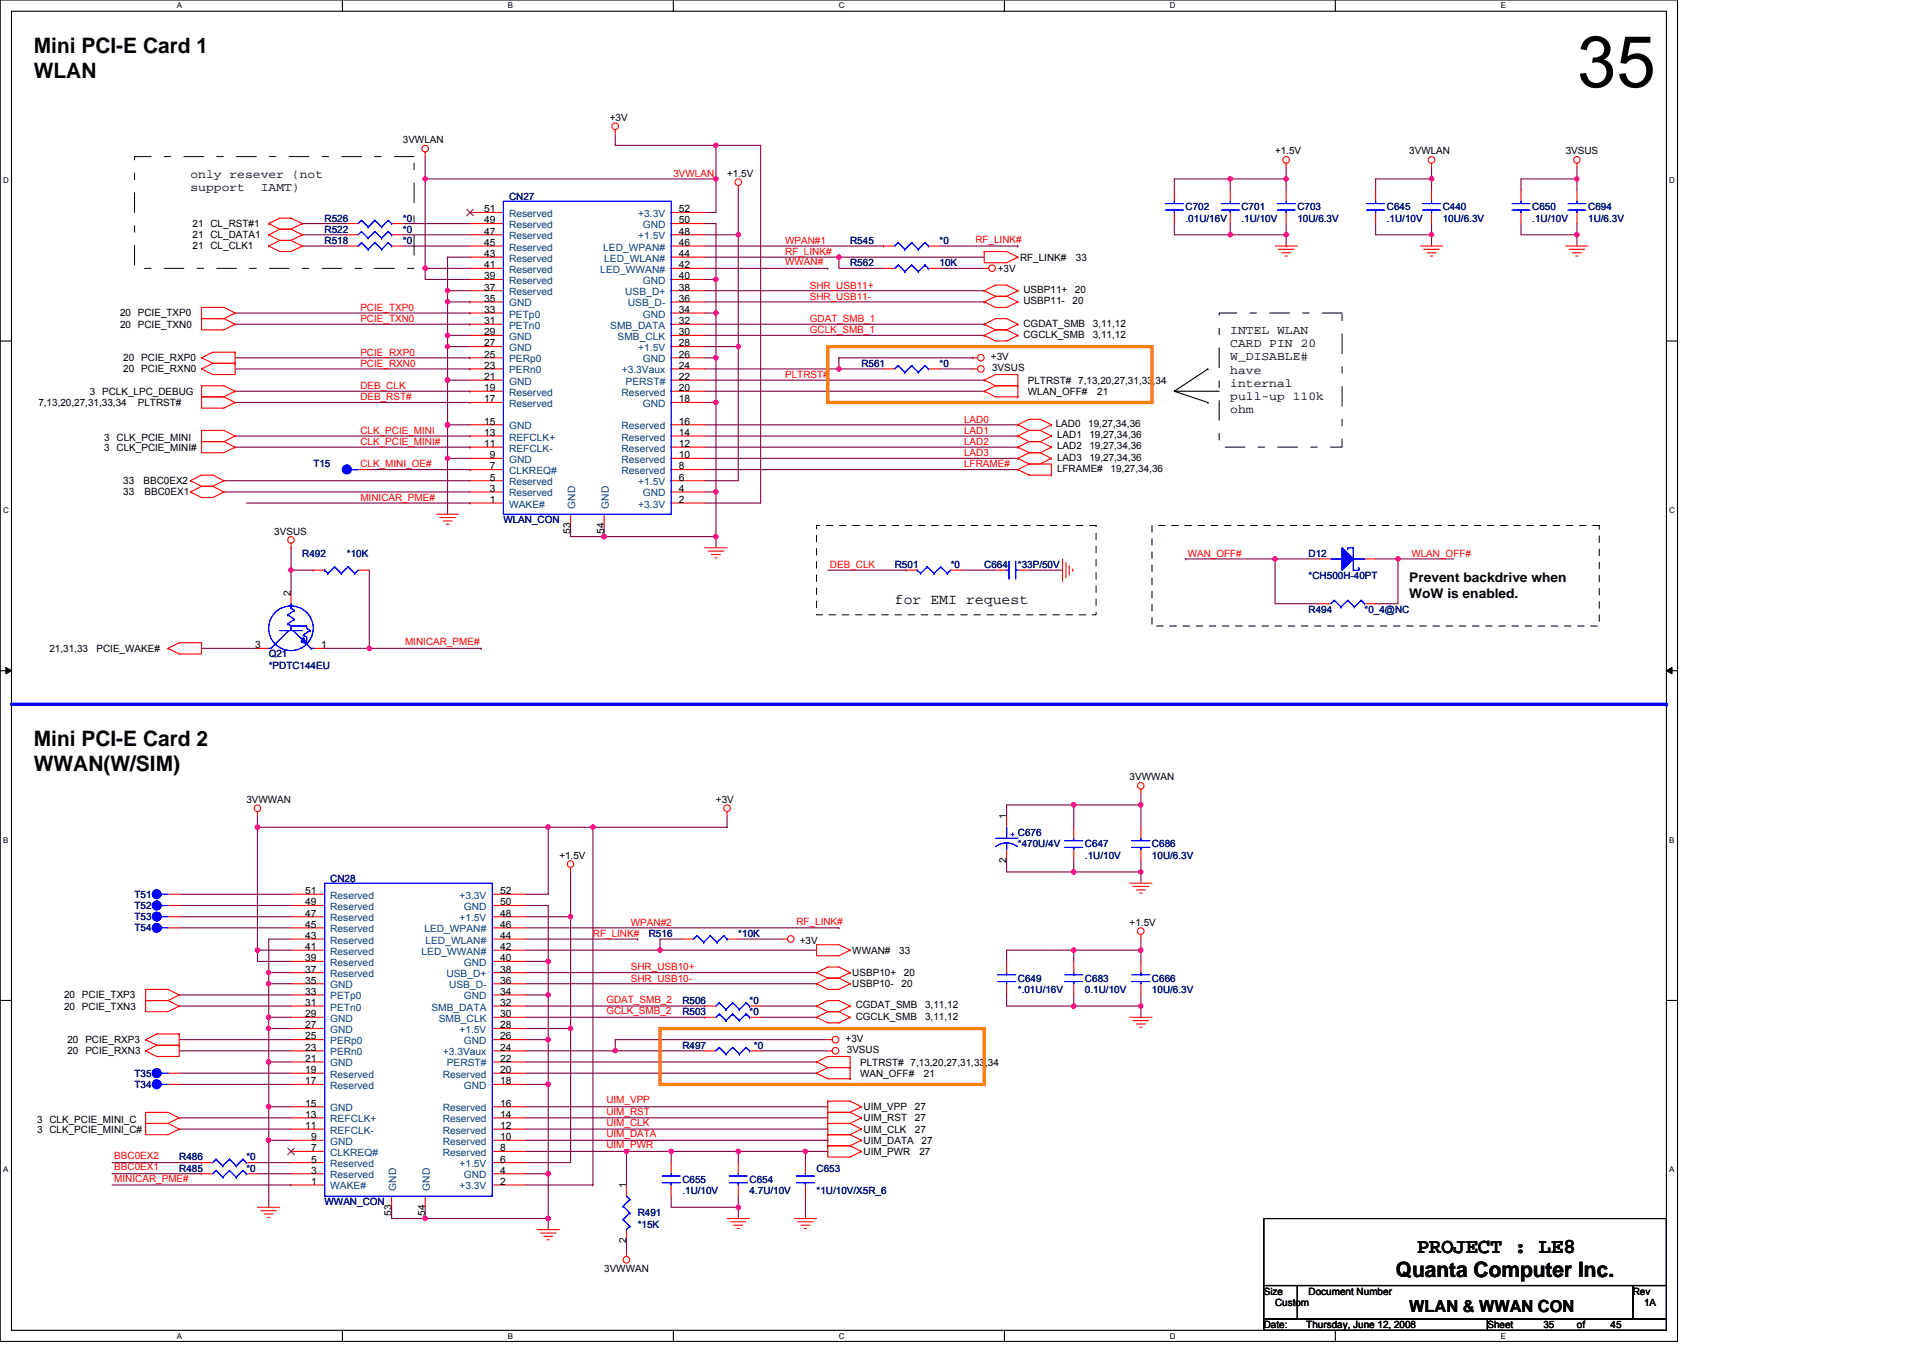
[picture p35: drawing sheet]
<svg xmlns="http://www.w3.org/2000/svg" width="297mm" height="210mm" viewBox="0 0 297 210" stroke-linecap="round" stroke-linejoin="round" font-family="sans-serif">
<defs><g id="words">
<text font-size="11" x="243.6" y="13.5">35</text>
<g font-size="3.3">
<text x="5.2" y="8.2">Mini PCI-E Card 1</text>
<text x="5.2" y="12.1">WLAN</text>
<text x="5.2" y="115.3">Mini PCI-E Card 2</text>
<text x="5.2" y="119.2">WWAN(W/SIM)</text>
<text x="215.6" y="197.4">Quanta Computer Inc.</text>
<text x="218.9" y="193.6">PROJECT : LE8</text>
</g>
<text font-size="2.6" x="217.7" y="202.8">WLAN &amp; WWAN CON</text>
<text font-size="2.2" x="138.2" y="93.3">for EMI request</text>
<g font-size="2.1">
<text x="217.7" y="90">Prevent backdrive when</text>
<text x="217.7" y="92.4">WoW is enabled.</text>
</g>
<g font-size="1.9">
<text x="29.4" y="27.4">only resever (not</text>
<text x="29.4" y="29.5">support</text>
<text x="40.3" y="29.5">IAMT)</text>
<text x="190" y="51.6">INTEL WLAN</text>
<text x="190" y="53.7">CARD PIN 20</text>
<text x="190" y="55.7">W_DISABLE#</text>
<text x="190" y="57.7">have</text>
<text x="190" y="59.8">internal</text>
<text x="190" y="61.8">pull-up 110k</text>
<text x="190" y="63.8">ohm</text>
</g>
<g font-size="1.5">
<text x="62.2" y="22.1">3VWLAN</text>
<text x="94.2" y="18.7">+3V</text>
<text x="197" y="23.9">+1.5V</text>
<text x="217.7" y="23.9">3VWLAN</text>
<text x="241.8" y="23.9">3VSUS</text>
<text x="112.3" y="27.3">+1.5V</text>
<text x="29.8" y="35.1">21 CL_RST#1</text>
<text x="74.8" y="32.8">51</text>
<text x="74.8" y="34.5">49</text>
<text x="104.9" y="32.8">52</text>
<text x="104.9" y="34.5">50</text>
<text x="29.8" y="38.5">21 CL_CLK1</text>
<text x="29.8" y="36.8">21 CL_DATA1</text>
<text x="74.8" y="36.3">47</text>
<text x="74.8" y="38">45</text>
<text x="74.8" y="39.7">43</text>
<text x="74.8" y="41.4">41</text>
<text x="104.9" y="36.3">48</text>
<text x="104.9" y="41.4">42</text>
<text x="104.9" y="38">46</text>
<text x="104.9" y="39.7">44</text>
<text x="154.1" y="42">+3V</text>
<text x="157.6" y="40.3">RF_LINK#</text>
<text x="166.2" y="40.3">33</text>
<text x="74.8" y="43.2">39</text>
<text x="74.8" y="44.9">37</text>
<text x="74.8" y="46.6">35</text>
<text x="104.9" y="46.6">36</text>
<text x="104.9" y="43.2">40</text>
<text x="104.9" y="44.9">38</text>
<text x="158.1" y="45.3">USBP11+</text>
<text x="158.1" y="47">USBP11-</text>
<text x="165.7" y="47">20</text>
<text x="166" y="45.3">20</text>
<text x="18.5" y="50.6">20 PCIE_TXN0</text>
<text x="18.5" y="48.9">20 PCIE_TXP0</text>
<text x="74.8" y="48.3">33</text>
<text x="74.8" y="50.1">31</text>
<text x="74.8" y="51.8">29</text>
<text x="74.8" y="53.5">27</text>
<text x="104.9" y="53.5">28</text>
<text x="104.9" y="48.3">34</text>
<text x="104.9" y="50.1">32</text>
<text x="104.9" y="51.8">30</text>
<text x="158.1" y="50.5">CGDAT_SMB</text>
<text x="158.1" y="52.2">CGCLK_SMB</text>
<text x="168.8" y="52.2">3,11,12</text>
<text x="168.8" y="50.5">3,11,12</text>
<text x="19" y="55.8">20 PCIE_RXP0</text>
<text x="19" y="57.5">20 PCIE_RXN0</text>
<text x="74.8" y="55.3">25</text>
<text x="74.8" y="57">23</text>
<text x="74.8" y="58.7">21</text>
<text x="104.9" y="58.7">22</text>
<text x="104.9" y="55.3">26</text>
<text x="104.9" y="57">24</text>
<text x="153.1" y="55.6">+3V</text>
<text x="153.2" y="57.4">3VSUS</text>
<text x="158.8" y="59.3">PLTRST# 7,13,20,27,31,33,34</text>
<text x="5.9" y="62.7">7,13,20,27,31,33,34</text>
<text x="13.9" y="61">3 PCLK_LPC_DEBUG</text>
<text x="21.3" y="62.7">PLTRST#</text>
<text x="74.8" y="60.4">19</text>
<text x="74.8" y="62.2">17</text>
<text x="74.8" y="65.6">15</text>
<text x="104.9" y="62.2">18</text>
<text x="104.9" y="60.4">20</text>
<text x="104.9" y="65.6">16</text>
<text x="158.8" y="61">WLAN_OFF#</text>
<text x="163.1" y="66">LAD0</text>
<text x="168.1" y="66">19,27,34,36</text>
<text x="169.5" y="61">21</text>
<text x="16.1" y="69.6">3 CLK_PCIE_MINI#</text>
<text x="16.1" y="68.1">3 CLK_PCIE_MINI</text>
<text x="74.8" y="67.4">13</text>
<text x="74.8" y="69.1">11</text>
<text x="75.7" y="70.8">9</text>
<text x="104.9" y="67.4">14</text>
<text x="104.9" y="69.1">12</text>
<text x="104.9" y="70.8">10</text>
<text x="163.3" y="67.7">LAD1</text>
<text x="163.3" y="69.4">LAD2</text>
<text x="163.3" y="71.2">LAD3</text>
<text x="168.3" y="67.7">19,27,34,36</text>
<text x="168.3" y="69.4">19,27,34,36</text>
<text x="168.3" y="71.2">19,27,34,36</text>
<text x="19" y="76.5">33</text>
<text x="19" y="74.8">33</text>
<text x="22.2" y="74.8">BBC0EX2</text>
<text x="22.3" y="76.5">BBC0EX1</text>
<text x="75.7" y="72.5">7</text>
<text x="75.7" y="74.3">5</text>
<text x="75.7" y="76">3</text>
<text x="75.7" y="77.7">1</text>
<text x="104.9" y="74.3">6</text>
<text x="104.9" y="77.7">2</text>
<text x="104.9" y="76">4</text>
<text x="104.9" y="72.5">8</text>
<text x="163.3" y="72.9">LFRAME#</text>
<text x="171.6" y="72.9">19,27,34,36</text>
<text x="42.4" y="82.6">3VSUS</text>
<text x="88.1" y="82.4" transform="rotate(-90 88.1 82.4)">53</text>
<text x="93.3" y="82.4" transform="rotate(-90 93.3 82.4)">54</text>
<text x="44.9" y="92.1" transform="rotate(-90 44.9 92.1)">2</text>
<text x="7.6" y="100.7">21,31,33</text>
<text x="14.9" y="100.7">PCIE_WAKE#</text>
<text x="39.4" y="100.2">3</text>
<text x="49.6" y="100.2">1</text>
<text x="38.1" y="124">3VWWAN</text>
<text x="110.6" y="124">+3V</text>
<text x="174.5" y="120.6">3VWWAN</text>
<text x="155.5" y="126.6" transform="rotate(-90 155.5 126.6)">1</text>
<text x="86.4" y="132.7">+1.5V</text>
<text x="155.5" y="133.4" transform="rotate(-90 155.5 133.4)">2</text>
<text x="47.2" y="138.2">51</text>
<text x="47.2" y="139.9">49</text>
<text x="47.2" y="141.6">47</text>
<text x="47.2" y="143.3">45</text>
<text x="77.3" y="138.2">52</text>
<text x="77.3" y="141.6">48</text>
<text x="77.3" y="139.9">50</text>
<text x="77.3" y="143.3">46</text>
<text x="174.5" y="143">+1.5V</text>
<text x="47.2" y="145.1">43</text>
<text x="47.2" y="146.8">41</text>
<text x="47.2" y="148.5">39</text>
<text x="77.3" y="148.5">40</text>
<text x="77.3" y="146.8">42</text>
<text x="77.3" y="145.1">44</text>
<text x="123.5" y="145.8">+3V</text>
<text x="131.7" y="147.4">WWAN#</text>
<text x="138.9" y="147.4">33</text>
<text x="9.9" y="154.3">20 PCIE_TXP3</text>
<text x="9.9" y="156">20 PCIE_TXN3</text>
<text x="47.2" y="150.3">37</text>
<text x="47.2" y="152">35</text>
<text x="47.2" y="153.7">33</text>
<text x="47.2" y="155.4">31</text>
<text x="77.3" y="152">36</text>
<text x="77.3" y="153.7">34</text>
<text x="77.3" y="155.4">32</text>
<text x="77.3" y="150.3">38</text>
<text x="131.7" y="150.8">USBP10+</text>
<text x="131.7" y="152.5">USBP10-</text>
<text x="132.2" y="155.8">CGDAT_SMB</text>
<text x="139.3" y="152.5">20</text>
<text x="139.6" y="150.8">20</text>
<text x="142.9" y="155.8">3,11,12</text>
<text x="10.4" y="161.2">20 PCIE_RXP3</text>
<text x="47.2" y="157.2">29</text>
<text x="47.2" y="158.9">27</text>
<text x="47.2" y="160.6">25</text>
<text x="77.3" y="158.9">28</text>
<text x="77.3" y="160.6">26</text>
<text x="77.3" y="157.2">30</text>
<text x="130.6" y="161">+3V</text>
<text x="132.2" y="157.5">CGCLK_SMB</text>
<text x="142.9" y="157.5">3,11,12</text>
<text x="10.4" y="162.9">20 PCIE_RXN3</text>
<text x="47.2" y="162.3">23</text>
<text x="47.2" y="164.1">21</text>
<text x="47.2" y="165.8">19</text>
<text x="47.2" y="167.5">17</text>
<text x="77.3" y="164.1">22</text>
<text x="77.3" y="167.5">18</text>
<text x="77.3" y="162.3">24</text>
<text x="77.3" y="165.8">20</text>
<text x="130.8" y="162.7">3VSUS</text>
<text x="132.9" y="166.3">WAN_OFF#</text>
<text x="132.9" y="164.6">PLTRST# 7,13,20,27,31,33,34</text>
<text x="142.7" y="166.3">21</text>
<text x="5.8" y="173.4">3 CLK_PCIE_MINI_C</text>
<text x="47.2" y="171">15</text>
<text x="47.2" y="172.7">13</text>
<text x="77.3" y="171">16</text>
<text x="77.3" y="172.7">14</text>
<text x="133.4" y="171.5">UIM_VPP</text>
<text x="133.4" y="173.3">UIM_RST</text>
<text x="141.3" y="171.5">27</text>
<text x="141.3" y="173.3">27</text>
<text x="5.8" y="175">3 CLK_PCIE_MINI_C#</text>
<text x="47.2" y="174.4">11</text>
<text x="48" y="176.2">9</text>
<text x="48" y="177.9">7</text>
<text x="48" y="179.6">5</text>
<text x="77.3" y="179.6">6</text>
<text x="77.3" y="174.4">12</text>
<text x="77.3" y="176.2">10</text>
<text x="77.3" y="177.9">8</text>
<text x="133.4" y="175">UIM_CLK</text>
<text x="133.4" y="176.7">UIM_DATA</text>
<text x="133.4" y="178.4">UIM_PWR</text>
<text x="141.3" y="175">27</text>
<text x="142" y="178.4">27</text>
<text x="142.4" y="176.7">27</text>
<text x="48" y="181.3">3</text>
<text x="48" y="183.1">1</text>
<text x="77.3" y="183.1">2</text>
<text x="77.3" y="181.3">4</text>
<text x="96.7" y="183.6" transform="rotate(-90 96.7 183.6)">1</text>
<text x="60.5" y="187.8" transform="rotate(-90 60.5 187.8)">53</text>
<text x="65.7" y="187.8" transform="rotate(-90 65.7 187.8)">54</text>
<text x="93.3" y="196.6">3VWWAN</text>
<text x="96.7" y="192.1" transform="rotate(-90 96.7 192.1)">2</text>
<text x="195.2" y="200">Size</text>
<text x="197" y="201.8">Custom</text>
<text x="202.1" y="200">Document Number</text>
<text x="252.2" y="200">Rev</text>
<text x="254" y="201.8">1A</text>
<text x="195.2" y="205.2">Date:</text>
<text x="201.8" y="205.2">Thursday, June 12, 2008</text>
<text x="229.8" y="205.2">Sheet</text>
<text x="238.4" y="205.2">35</text>
<text x="243.6" y="205.2">of</text>
<text x="248.8" y="205.2">45</text>
</g>
<g font-size="1.5" fill="#f00">
<text x="104" y="27.3">3VWLAN</text>
<text x="121.3" y="39.4">RF_LINK#</text>
<text x="121.3" y="37.7">WPAN#1</text>
<text x="121.3" y="41">WWAN#</text>
<text x="150.7" y="37.5">RF_LINK#</text>
<text x="125.1" y="44.6">SHR_USB11+</text>
<text x="125.1" y="46.3">SHR_USB11-</text>
<text x="55.7" y="48">PCIE_TXP0</text>
<text x="55.7" y="49.8">PCIE_TXN0</text>
<text x="125.1" y="51.5">GCLK_SMB_1</text>
<text x="125.1" y="49.8">GDAT_SMB_1</text>
<text x="55.7" y="54.9">PCIE_RXP0</text>
<text x="55.7" y="56.7">PCIE_RXN0</text>
<text x="121.3" y="58.4">PLTRST#</text>
<text x="55.7" y="61.8">DEB_RST#</text>
<text x="55.7" y="60.1">DEB_CLK</text>
<text x="148.9" y="65.3">LAD0</text>
<text x="55.7" y="67">CLK_PCIE_MINI</text>
<text x="55.7" y="68.7">CLK_PCIE_MINI#</text>
<text x="148.9" y="68.7">LAD2</text>
<text x="148.9" y="67">LAD1</text>
<text x="148.9" y="70.5">LAD3</text>
<text x="55.7" y="77.4">MINICAR_PME#</text>
<text x="55.7" y="72.2">CLK_MINI_OE#</text>
<text x="148.9" y="72.2">LFRAME#</text>
<text x="128.2" y="87.8">DEB_CLK</text>
<text x="183.5" y="86">WAN_OFF#</text>
<text x="218" y="86">WLAN_OFF#</text>
<text x="62.6" y="99.7">MINICAR_PME#</text>
<text x="97.4" y="143">WPAN#2</text>
<text x="123" y="142.9">RF_LINK#</text>
<text x="91.6" y="144.8">RF_LINK#</text>
<text x="97.4" y="149.9">SHR_USB10+</text>
<text x="93.7" y="154.9">GDAT_SMB_2</text>
<text x="97.4" y="151.7">SHR_USB10-</text>
<text x="93.7" y="156.7">GCLK_SMB_2</text>
<text x="93.7" y="173.9">UIM_CLK</text>
<text x="93.7" y="172.2">UIM_RST</text>
<text x="93.7" y="170.5">UIM_VPP</text>
<text x="17.6" y="179.1">BBC0EX2</text>
<text x="93.7" y="175.7">UIM_DATA</text>
<text x="93.7" y="177.4">UIM_PWR</text>
<text x="17.6" y="180.8">BBC0EX1</text>
<text x="17.6" y="182.6">MINICAR_PME#</text>
</g>
<g font-size="1.5" fill="#000080">
<text x="50.1" y="34.2">R526</text>
<text x="50.1" y="35.9">R522</text>
<text x="62.2" y="34.2">*0</text>
<text x="62.2" y="35.9">*0</text>
<text x="78.6" y="30.9">CN27</text>
<text x="183.1" y="32.5">C702</text>
<text x="183.1" y="34.2">.01U/16V</text>
<text x="191.8" y="32.5">C701</text>
<text x="191.8" y="34.2">.1U/10V</text>
<text x="200.4" y="32.5">C703</text>
<text x="200.4" y="34.2">10U/6.3V</text>
<text x="214.2" y="32.5">C645</text>
<text x="214.2" y="34.2">.1U/10V</text>
<text x="222.9" y="32.5">C440</text>
<text x="222.9" y="34.2">10U/6.3V</text>
<text x="236.7" y="32.5">C650</text>
<text x="236.7" y="34.2">.1U/10V</text>
<text x="245.3" y="32.5">C694</text>
<text x="245.3" y="34.2">1U/6.3V</text>
<text x="50.1" y="37.7">R518</text>
<text x="62.2" y="37.7">*0</text>
<text x="131.3" y="41.1">R562</text>
<text x="131.3" y="37.7">R545</text>
<text x="145.1" y="41.1">10K</text>
<text x="145.1" y="37.7">*0</text>
<text x="133.1" y="56.7">R561</text>
<text x="145.1" y="56.7">*0</text>
<text x="48.4" y="72.2">T15</text>
<text x="77.8" y="80.9">WLAN_CON</text>
<text x="46.7" y="86">R492</text>
<text x="53.6" y="86">*10K</text>
<text x="138.2" y="87.8">R501</text>
<text x="146.9" y="87.8">*0</text>
<text x="152" y="87.8">C664</text>
<text x="157.2" y="87.8">*33P/50V</text>
<text x="202.1" y="86">D12</text>
<text x="202.1" y="89.5">*CH500H-40PT</text>
<text x="202.1" y="94.7">R494</text>
<text x="210.8" y="94.7">*0_4@NC</text>
<text x="41.5" y="101.6">Q21</text>
<text x="41.5" y="103.3">*PDTC144EU</text>
<text x="157.2" y="130.9">*470U/4V</text>
<text x="167.6" y="130.9">C647</text>
<text x="177.9" y="130.9">C686</text>
<text x="51" y="136.3">CN28</text>
<text x="167.6" y="132.7">.1U/10V</text>
<text x="177.9" y="132.7">10U/6.3V</text>
<text x="20.8" y="142.2">T53</text>
<text x="20.8" y="138.7">T51</text>
<text x="20.8" y="140.4">T52</text>
<text x="20.8" y="143.9">T54</text>
<text x="100.2" y="144.8">R516</text>
<text x="114" y="144.8">*10K</text>
<text x="105.4" y="155.1">R506</text>
<text x="115.8" y="155.1">*0</text>
<text x="157.2" y="151.7">C649</text>
<text x="157.2" y="153.4">*.01U/16V</text>
<text x="167.6" y="151.7">C683</text>
<text x="167.6" y="153.4">0.1U/10V</text>
<text x="177.9" y="151.7">C666</text>
<text x="177.9" y="153.4">10U/6.3V</text>
<text x="105.4" y="156.8">R503</text>
<text x="115.8" y="156.8">*0</text>
<text x="20.8" y="166.3">T35</text>
<text x="105.4" y="162">R497</text>
<text x="116.5" y="162">*0</text>
<text x="20.8" y="168.1">T34</text>
<text x="27.7" y="179.3">R486</text>
<text x="38.1" y="179.3">*0</text>
<text x="27.7" y="181">R485</text>
<text x="38.1" y="181">*0</text>
<text x="105.4" y="182.8">C655</text>
<text x="105.4" y="184.5">.1U/10V</text>
<text x="115.8" y="182.8">C654</text>
<text x="115.8" y="184.5">4.7U/10V</text>
<text x="126.1" y="181">C653</text>
<text x="126.1" y="184.5">*1U/10V/X5R_6</text>
<text x="50.1" y="186.2">WWAN_CON</text>
<text x="98.5" y="187.9">R491</text>
<text x="98.5" y="189.7">*15K</text>
</g>
<g font-size="1.5" fill="#004080">
<text x="78.6" y="33.5">Reserved</text>
<text x="78.6" y="35.2">Reserved</text>
<text x="98.6" y="33.5">+3.3V</text>
<text x="99.3" y="35.2">GND</text>
<text x="78.6" y="37">Reserved</text>
<text x="78.6" y="38.7">Reserved</text>
<text x="78.6" y="40.4">Reserved</text>
<text x="93.2" y="38.7">LED_WPAN#</text>
<text x="93.3" y="40.4">LED_WLAN#</text>
<text x="98.6" y="37">+1.5V</text>
<text x="78.6" y="42.2">Reserved</text>
<text x="78.6" y="43.9">Reserved</text>
<text x="78.6" y="45.6">Reserved</text>
<text x="78.6" y="47.3">GND</text>
<text x="92.7" y="42.2">LED_WWAN#</text>
<text x="96.6" y="45.6">USB_D+</text>
<text x="97" y="47.3">USB_D-</text>
<text x="99.3" y="43.9">GND</text>
<text x="78.6" y="49.1">PETp0</text>
<text x="78.6" y="50.8">PETn0</text>
<text x="78.6" y="52.5">GND</text>
<text x="94.3" y="50.8">SMB_DATA</text>
<text x="95.4" y="52.5">SMB_CLK</text>
<text x="99.3" y="49.1">GND</text>
<text x="78.6" y="54.3">GND</text>
<text x="78.6" y="56">PERp0</text>
<text x="78.6" y="57.7">PERn0</text>
<text x="78.6" y="59.4">GND</text>
<text x="96" y="57.7">+3.3Vaux</text>
<text x="96.6" y="59.4">PERST#</text>
<text x="98.6" y="54.3">+1.5V</text>
<text x="99.3" y="56">GND</text>
<text x="78.6" y="61.2">Reserved</text>
<text x="78.6" y="62.9">Reserved</text>
<text x="96" y="61.2">Reserved</text>
<text x="99.3" y="62.9">GND</text>
<text x="78.6" y="66.3">GND</text>
<text x="78.6" y="68.1">REFCLK+</text>
<text x="78.6" y="69.8">REFCLK-</text>
<text x="78.6" y="71.5">GND</text>
<text x="96" y="66.3">Reserved</text>
<text x="96" y="68.1">Reserved</text>
<text x="96" y="69.8">Reserved</text>
<text x="96" y="71.5">Reserved</text>
<text x="78.6" y="73.3">CLKREQ#</text>
<text x="78.6" y="75">Reserved</text>
<text x="78.6" y="76.7">Reserved</text>
<text x="96" y="73.3">Reserved</text>
<text x="98.6" y="75">+1.5V</text>
<text x="99.3" y="76.7">GND</text>
<text x="78.6" y="78.4">WAKE#</text>
<text x="88.9" y="78.6" transform="rotate(-90 88.9 78.6)">GND</text>
<text x="94" y="78.6" transform="rotate(-90 94 78.6)">GND</text>
<text x="98.6" y="78.4">+3.3V</text>
<text x="51" y="138.9">Reserved</text>
<text x="51" y="140.6">Reserved</text>
<text x="51" y="142.3">Reserved</text>
<text x="71" y="138.9">+3.3V</text>
<text x="71" y="142.3">+1.5V</text>
<text x="71.7" y="140.6">GND</text>
<text x="51" y="144.1">Reserved</text>
<text x="51" y="145.8">Reserved</text>
<text x="51" y="147.5">Reserved</text>
<text x="51" y="149.2">Reserved</text>
<text x="65.1" y="147.5">LED_WWAN#</text>
<text x="65.5" y="144.1">LED_WPAN#</text>
<text x="65.7" y="145.8">LED_WLAN#</text>
<text x="71.7" y="149.2">GND</text>
<text x="51" y="151">Reserved</text>
<text x="51" y="152.7">GND</text>
<text x="51" y="154.4">PETp0</text>
<text x="69" y="151">USB_D+</text>
<text x="69.4" y="152.7">USB_D-</text>
<text x="71.7" y="154.4">GND</text>
<text x="51" y="156.1">PETn0</text>
<text x="51" y="157.9">GND</text>
<text x="51" y="159.6">GND</text>
<text x="51" y="161.3">PERp0</text>
<text x="66.6" y="156.1">SMB_DATA</text>
<text x="67.8" y="157.9">SMB_CLK</text>
<text x="71" y="159.6">+1.5V</text>
<text x="71.7" y="161.3">GND</text>
<text x="51" y="163.1">PERn0</text>
<text x="51" y="164.8">GND</text>
<text x="51" y="166.5">Reserved</text>
<text x="68.4" y="166.5">Reserved</text>
<text x="68.4" y="163.1">+3.3Vaux</text>
<text x="69" y="164.8">PERST#</text>
<text x="51" y="168.3">Reserved</text>
<text x="51" y="171.7">GND</text>
<text x="51" y="173.4">REFCLK+</text>
<text x="68.4" y="171.7">Reserved</text>
<text x="68.4" y="173.4">Reserved</text>
<text x="71.7" y="168.3">GND</text>
<text x="51" y="175.2">REFCLK-</text>
<text x="51" y="176.9">GND</text>
<text x="51" y="178.6">CLKREQ#</text>
<text x="68.4" y="175.2">Reserved</text>
<text x="68.4" y="176.9">Reserved</text>
<text x="68.4" y="178.6">Reserved</text>
<text x="51" y="180.3">Reserved</text>
<text x="51" y="182.1">Reserved</text>
<text x="51" y="183.8">WAKE#</text>
<text x="61.2" y="184" transform="rotate(-90 61.2 184)">GND</text>
<text x="66.4" y="184" transform="rotate(-90 66.4 184)">GND</text>
<text x="71" y="180.3">+1.5V</text>
<text x="71" y="183.8">+3.3V</text>
<text x="71.7" y="182.1">GND</text>
</g>
<text font-size="1.5" fill="#00f" x="156" y="129.4">+ C676</text>
<g font-size="1.2">
<text x="27.3" y="1.3">A</text>
<text x="78.4" y="1.3">B</text>
<text x="129.6" y="1.3">C</text>
<text x="180.7" y="1.3">D</text>
<text x="231.8" y="1.3">E</text>
<text x=".5" y="28.3">D</text>
<text x="257.8" y="28.3">D</text>
<text x=".5" y="79.2">C</text>
<text x="257.8" y="79.2">C</text>
<text x=".5" y="130.2">B</text>
<text x="257.8" y="130.2">B</text>
<text x=".5" y="181.1">A</text>
<text x="257.8" y="181.1">A</text>
<text x="27.3" y="206.8">A</text>
<text x="78.4" y="206.8">B</text>
<text x="129.6" y="206.8">C</text>
<text x="180.7" y="206.8">D</text>
<text x="231.8" y="206.8">E</text>
</g>
</g></defs>
<path d="M0 0h259.1v207.3h-259.1zM1.8 1.7h255.6v203.8h-255.6z" fill="none" stroke="#000" stroke-width=".17"/>
<g fill="#fff">
<path d="M27.3 .2h.8v1.4h-.8z"/>
<path d="M27.3 205.7h.8v1.4h-.8z"/>
</g>
<path d="M52.9 0v1.7M52.9 205.5v1.8" fill="none" stroke="#000" stroke-width=".17"/>
<g fill="#fff">
<path d="M78.4 .2h.8v1.4h-.8z"/>
<path d="M78.4 205.7h.8v1.4h-.8z"/>
</g>
<path d="M104 0v1.7M104 205.5v1.8" fill="none" stroke="#000" stroke-width=".17"/>
<g fill="#fff">
<path d="M129.6 .2h.8v1.4h-.8z"/>
<path d="M129.6 205.7h.8v1.4h-.8z"/>
</g>
<path d="M155.1 0v1.7M155.1 205.5v1.8" fill="none" stroke="#000" stroke-width=".17"/>
<g fill="#fff">
<path d="M180.7 .2h.8v1.4h-.8z"/>
<path d="M180.7 205.7h.8v1.4h-.8z"/>
</g>
<path d="M206.3 0v1.7M206.3 205.5v1.8" fill="none" stroke="#000" stroke-width=".17"/>
<g fill="#fff">
<path d="M231.8 .2h.8v1.4h-.8z"/>
<path d="M231.8 205.7h.8v1.4h-.8z"/>
<path d="M.5 27.2h.8v1.4h-.8z"/>
<path d="M257.8 27.2h.9v1.4h-.9z"/>
<path d="M.5 78.1h.8v1.4h-.8z"/>
<path d="M257.8 78.1h.9v1.4h-.9z"/>
</g>
<path d="M0 52.7h1.8M257.4 52.7h1.7" fill="none" stroke="#000" stroke-width=".17"/>
<g fill="#fff">
<path d="M.5 129.1h.8v1.4h-.8z"/>
<path d="M257.8 129.1h.8v1.4h-.8z"/>
</g>
<path d="M0 103.6h1.8M257.4 103.6h1.7" fill="none" stroke="#000" stroke-width=".17"/>
<path d="M.9 103.1l.9 .5-.9 .5zM257.4 103.6l.9-.5v1z" fill="#000" stroke="#000" stroke-width=".15"/>
<g fill="#fff">
<path d="M.5 180h.8v1.4h-.8z"/>
<path d="M257.8 180h.8v1.4h-.8z"/>
</g>
<g fill="none" stroke="#000" stroke-width=".17">
<path d="M186.6 57h.1M186.6 57l-5.2 3.5M181.4 60.5h6.9M181.4 60.5l5.2 1.7M186.6 62.2h.1M0 154.6h1.8M257.4 154.6h1.7M195.2 198.6h5.2v5.2h-5.2zM195.2 188.3h62.2v10.3h-62.2zM200.4 198.6h51.8v5.2h-51.8zM252.2 198.6h5.2v5.2h-5.2zM195.2 203.8h34.6v1.7h-34.6z"/>
<path d="M229.8 203.8h27.6v1.7h-27.6z"/>
</g>
<g fill="none" stroke="#800040" stroke-width=".17">
<path d="M46.7 36.3h6.9M46.7 34.5h6.9M46.7 38h6.9M62.2 34.5h10.4M62.2 36.3h10.4M62.2 38h10.4M65.7 27.6v13.9M65.7 24.2v3.4M65.7 27.6h44.9M72.6 39.7h-3.5v5.2M95 20.7v1.8h15.6M108.9 36.3h5.1"/>
<path d="M108.9 34.5h1.7v48.4M108.9 39.7h20.7M108.9 38h27.6M110.6 27.6v5.2h-1.7M110.6 27.6h.1M110.6 22.5h6.9v55.2h-8.6M110.6 22.5v5.1M114 29.4v6.9M114 36.3v17.3M129.6 39.7h.1M129.6 39.7v1.8h6.9M129.6 39.7h22.4"/>
<path d="M136.5 38h.1M145.1 38h12.1M157.2 38h.1M181.4 34.5v1.8h8.6M190 27.6v1.8M190 27.6h-8.6v1.8M190 36.3h8.7M190 34.5v1.8M190 36.3h.1M190 27.6h8.7M198.7 27.6h.1M198.7 27.6v1.8"/>
<path d="M198.7 25.9v1.7M198.7 34.5v1.8M198.7 38h.1M198.7 36.3v1.7M212.5 34.5v1.8h8.6M221.1 27.6h-8.6v1.8M221.1 25.9v1.7M221.1 27.6h.1M221.1 36.3h.1M221.1 27.6v1.8M221.1 36.3v1.7M221.1 34.5v1.8"/>
<path d="M234.9 34.5v1.8h8.7M243.6 36.3h.1M243.6 27.6h.1M243.6 36.3v1.7M243.6 27.6h-8.7v1.8M243.6 27.6v1.8M243.6 25.9v1.7M243.6 34.5v1.8M36.3 57h36.3M36.3 48.4h36.3M36.3 55.3h36.3M36.3 50.1h36.3"/>
<path d="M65.7 41.5v1.7h6.9M65.7 41.5h.1M65.7 41.5h6.9M69.1 58.7h3.5M69.1 51.8h.1M69.1 44.9v1.8M69.1 51.8h3.5M69.1 44.9h.1M69.1 58.7h.1M69.1 53.6h3.5M69.1 53.6h.1M69.1 46.7v24.1"/>
<path d="M69.1 46.7h3.5M69.1 44.9h3.5M72.6 46.7h.1M72.6 48.4h.1M72.6 55.3h.1M72.6 57h.1M72.6 50.1h.1M108.9 53.6h5.1M108.9 48.4h1.7M108.9 43.2h1.7M108.9 55.3h1.7M108.9 58.7h43.1"/>
<path d="M108.9 57h20.7M108.9 41.5h19M108.9 46.7h43.1M108.9 44.9h43.1M108.9 50.1h43.1M108.9 51.8h43.1M110.6 48.4h.1M110.6 43.2h.1M110.6 55.3h.1M114 53.6v20.7h-5.1M114 53.6h.1M127.9 41.5h.1"/>
<path d="M129.6 57h.1M145.1 41.5h6.9M145.1 57h5.2M150.3 55.3h-20.7v1.7h6.9M150.3 55.3h.1M152 58.7h.1M152 44.9h.1M152 46.7h.1M152 51.8h.1M152 50.1h.1M34.6 76h38M34.6 74.3h38"/>
<path d="M36.3 67.4h36.3M36.3 69.1h36.3M36.3 62.2h36.3M36.3 60.5h36.3M38.1 77.7h34.5M57 72.6h15.6M69.1 65.6h.1M69.1 65.6h3.5M69.1 70.8h.1M69.1 70.8v8.7M69.1 70.8h3.5M72.6 77.7h.1"/>
<path d="M72.6 67.4h.1M72.6 69.1h.1M72.6 72.6h.1M72.6 62.2h.1M72.6 60.5h.1M108.9 60.5h43.1M108.9 76h1.7M108.9 62.2h1.7M108.9 67.4h48.3M108.9 69.1h48.3M108.9 72.6h48.3M108.9 65.6h48.3"/>
<path d="M108.9 70.8h48.3M110.6 62.2h.1M110.6 76h.1M157.2 69.1h.1M157.2 65.6h.1M157.2 72.6h.1M157.2 67.4h.1M157.2 70.8h.1M45 88.1v3.4M45 84.6v3.5M45 88.1h3.4M48.4 88.1h.1"/>
<path d="M57 88.1v12.1M88.1 81.2v1.7h5.2M93.3 82.9h.1M93.3 81.2v1.7h17.3M110.6 82.9h.1M110.6 82.9v1.7M127.9 88.1h12.1M140 88.1h.1M148.6 88.1h5.2M159 88.1h5.1M183.1 86.4h.1M183.1 86.4h20.8"/>
<path d="M197 86.4h.1M197 86.4v6.9h6.9M212.5 86.4h3.4M215.9 86.4v6.9h-3.4M215.9 86.4h.1M215.9 86.4h8.7M31.1 100.2h8.7M50.1 100.2h24.2M57 100.2h.1M74.3 100.2h.1M27.7 138.2h17.3M27.7 139.9h17.3"/>
<path d="M39.8 126.1v1.7M39.8 127.8h44.9M39.8 127.8v19M81.2 139.9h3.5v8.6M84.7 127.8v10.4h-3.5M84.7 127.8h.1M84.7 127.8h6.9M88.1 134.7v6.9M91.6 127.8v55.3M112.3 126.1v1.7h-20.7M155.5 133v1.7h20.7M165.9 124.4v3.4"/>
<path d="M165.9 134.7h.1M165.9 133v1.7M165.9 124.4h.1M176.2 133v1.7M176.2 124.4v3.4M176.2 124.4h.1M176.2 122.6v1.8M176.2 124.4h-20.7v1.7M176.2 134.7h.1M176.2 134.7v1.8M27.7 153.7h17.3M27.7 155.4h17.3"/>
<path d="M27.7 141.6h17.3M27.7 143.4h17.3M39.8 146.8v1.7h5.2M39.8 146.8h5.2M39.8 146.8h.1M41.5 158.9h3.5M41.5 152h3.5M41.5 158.9h.1M41.5 157.2h.1M41.5 157.2h3.5M41.5 150.3h3.5M41.5 150.3h.1"/>
<path d="M41.5 150.3v1.7M41.5 152v24.2M45 145.1h-3.5v5.2M81.2 158.9h6.9v20.7h-6.9M81.2 141.6h6.9M81.2 153.7h3.5M81.2 148.5h3.5M81.2 157.2h27.7M81.2 155.4h27.7M81.2 146.8h20.8M81.2 152h44.9M81.2 150.3h44.9"/>
<path d="M81.2 145.1h17.3M81.2 143.4h48.4M84.7 148.5h.1M84.7 153.7h.1M84.7 148.5v32.9M88.1 158.9h.1M88.1 141.6v17.3M98.5 145.1h.1M102 146.8h.1M105.4 145.1h-3.4v1.7h24.1M108.9 157.2h.1M108.9 155.4h.1"/>
<path d="M114 145.1h6.9M117.5 155.4h8.6M117.5 157.2h8.6M126.1 152h.1M126.1 150.3h.1M129.6 143.4h.1M155.5 153.7v1.7h10.4M165.9 153.7v1.7M165.9 146.8h-10.4v1.7M165.9 146.8v1.7M165.9 155.4h10.3M165.9 146.8h10.3"/>
<path d="M176.2 155.4v1.8M176.2 146.8h.1M176.2 155.4h.1M176.2 153.7v1.7M176.2 145.1v1.7M176.2 146.8v1.7M17.3 179.6h13.8M27.7 160.6h17.3M27.7 162.4h17.3M27.7 172.7h17.3M27.7 174.5h17.3M27.7 165.8h17.3"/>
<path d="M27.7 167.6h17.3M31.1 179.6h.1M39.8 179.6h5.2M41.5 171h.1M41.5 176.2v10.3M41.5 171h3.5M41.5 176.2h3.5M41.5 176.2h.1M41.5 164.1h.1M41.5 164.1h3.5M81.2 167.6h3.5M81.2 160.6h3.5"/>
<path d="M81.2 164.1h44.9M81.2 165.8h44.9M81.2 174.5h46.7M81.2 172.7h46.7M81.2 171h46.7M81.2 162.4h13.8M81.2 177.9h32.8M81.2 176.2h46.7M84.7 167.6h.1M84.7 160.6h.1M95 162.4h.1M96.8 177.9v5.2"/>
<path d="M96.8 177.9h.1M103.7 177.9h.1M103.7 177.9v1.7M114 177.9h.1M114 177.9v1.7M114 177.9h10.4M117.5 162.4h10.4M124.4 177.9v1.7M124.4 177.9h3.5M127.9 174.5h.1M127.9 172.7h.1M127.9 171h.1"/>
<path d="M127.9 160.6h-32.9v1.8h13.9M127.9 176.2h.1M127.9 177.9h.1M17.3 181.4h13.8M17.3 183.1h27.7M31.1 181.4h.1M39.8 181.4h5.2M45 183.1h.1M60.5 186.5v1.8h5.2M65.7 188.3h.1M65.7 186.5v1.8h19M81.2 183.1h10.4"/>
<path d="M81.2 181.4h3.5M84.7 181.4v6.9M84.7 181.4h.1M84.7 188.3v1.7M84.7 188.3h.1M91.6 183.1h.1M96.8 191.7v1.8M103.7 184.8v1.7h10.3M114 186.5h.1M114 186.5v1.8M114 184.8v1.7M124.4 184.8v3.5"/>
</g>
<g fill="#f0f" stroke="#f0f" stroke-width=".17">
<circle cx="129.6" cy="39.7" r=".34"/>
<circle cx="129.6" cy="57" r=".34"/>
<circle cx="243.6" cy="36.3" r=".33"/>
<circle cx="110.6" cy="62.2" r=".33"/>
<circle cx="221.1" cy="27.6" r=".33"/>
<circle cx="114" cy="36.3" r=".33"/>
<circle cx="114" cy="53.5" r=".33"/>
<circle cx="190" cy="27.6" r=".33"/>
<circle cx="198.7" cy="27.6" r=".33"/>
<circle cx="221.1" cy="36.3" r=".33"/>
<circle cx="110.6" cy="22.5" r=".34"/>
<circle cx="88.1" cy="141.6" r=".34"/>
<circle cx="88.1" cy="158.9" r=".34"/>
<circle cx="41.5" cy="171" r=".34"/>
<circle cx="84.7" cy="148.5" r=".33"/>
<circle cx="243.6" cy="27.6" r=".33"/>
<circle cx="101.9" cy="146.8" r=".34"/>
<circle cx="65.7" cy="27.6" r=".33"/>
<circle cx="110.6" cy="27.6" r=".33"/>
<circle cx="65.7" cy="41.4" r=".34"/>
<circle cx="39.8" cy="127.8" r=".34"/>
<circle cx="84.7" cy="127.8" r=".34"/>
<circle cx="39.8" cy="146.8" r=".34"/>
<circle cx="91.6" cy="127.8" r=".34"/>
<circle cx="95" cy="162.3" r=".34"/>
<circle cx="69.1" cy="51.8" r=".34"/>
<circle cx="84.7" cy="167.5" r=".34"/>
<circle cx="114" cy="177.9" r=".34"/>
<circle cx="84.7" cy="160.6" r=".34"/>
<circle cx="69.1" cy="65.6" r=".34"/>
<circle cx="110.6" cy="82.9" r=".34"/>
<circle cx="110.6" cy="76" r=".34"/>
<circle cx="41.5" cy="158.9" r=".34"/>
<circle cx="84.7" cy="153.7" r=".34"/>
<circle cx="114" cy="186.5" r=".34"/>
<circle cx="110.6" cy="48.4" r=".34"/>
<circle cx="69.1" cy="46.6" r=".34"/>
<circle cx="41.5" cy="152" r=".34"/>
<circle cx="41.5" cy="157.2" r=".33"/>
<circle cx="69.1" cy="44.9" r=".33"/>
<circle cx="69.1" cy="70.8" r=".33"/>
<circle cx="190" cy="36.3" r=".33"/>
<circle cx="103.7" cy="177.9" r=".34"/>
<circle cx="69.1" cy="58.7" r=".34"/>
<circle cx="198.7" cy="36.3" r=".33"/>
<circle cx="69.1" cy="53.5" r=".33"/>
<circle cx="84.7" cy="181.4" r=".34"/>
<circle cx="41.5" cy="176.2" r=".34"/>
<circle cx="41.5" cy="150.3" r=".34"/>
<circle cx="110.6" cy="43.2" r=".34"/>
<circle cx="96.8" cy="177.9" r=".34"/>
<circle cx="110.6" cy="55.3" r=".34"/>
<circle cx="41.5" cy="164.1" r=".34"/>
<circle cx="44.9" cy="88.1" r=".33"/>
<circle cx="57" cy="100.2" r=".34"/>
<circle cx="196.9" cy="86.4" r=".34"/>
<circle cx="215.9" cy="86.4" r=".34"/>
<circle cx="165.8" cy="146.8" r=".34"/>
<circle cx="176.2" cy="146.8" r=".34"/>
<circle cx="165.8" cy="155.4" r=".34"/>
<circle cx="176.2" cy="155.4" r=".34"/>
<circle cx="176.2" cy="124.4" r=".34"/>
<circle cx="165.8" cy="134.7" r=".34"/>
<circle cx="165.8" cy="124.4" r=".34"/>
<circle cx="176.2" cy="134.7" r=".34"/>
<circle cx="93.3" cy="82.9" r=".34"/>
<circle cx="65.7" cy="188.3" r=".34"/>
<circle cx="84.7" cy="188.3" r=".34"/>
<circle cx="124.4" cy="177.9" r=".34"/>
</g>
<g fill="none" stroke="#f00" stroke-width=".17">
<path d="M41.5 38l1.7 .9h1.8l1.7-.9M41.5 38h.1M41.5 36.3h.1M41.5 34.5h.1M41.5 34.5l1.7-.8h1.8l1.7 .8M41.5 36.3l1.7 .8M41.5 34.5l1.7 .9M43.2 37.1h1.8M43.2 35.4h1.8M43.2 37.1l-1.7 .9M43.2 35.4l-1.7 .9M45 37.1l1.7 .9"/>
<path d="M45 35.4l1.7 .9M46.7 38h.1M46.7 36.3h.1M46.7 34.5h.1M46.7 36.3l-1.7 .8M46.7 34.5l-1.7 .9M53.6 34.5h1.7M53.6 38h1.7M53.6 36.3h1.7M60.5 34.5h1.7M60.5 38h1.7M60.5 36.3h1.7"/>
<path d="M65.7 23.5v.7M72.6 34.5h5.2M72.6 38h5.2M72.6 36.3h5.2M72.6 32.8h5.2M72.6 39.7h5.2M95 20v.7M103.7 34.5h5.2M103.7 38h5.2M103.7 36.3h5.2M103.7 32.8h5.2M103.7 39.7h5.2"/>
<path d="M114 28.7v.7M136.5 38h1.7M143.4 38h1.7M152 38.9h3.5l1.7 .8M152 38.9v1.7h3.5l1.7-.9M152 38.9h.1M157.2 39.7h.1M181.4 29.4v1.7M181.4 32.8v1.7M190 29.4v1.7M190 32.8v1.7M197 38h3.4"/>
<path d="M197.5 38.5h2.4M198 39.1h1.4M198.5 39.6h.4M198.7 25.2v.7M198.7 29.4v1.7M198.7 32.8v1.7M212.5 29.4v1.7M212.5 32.8v1.7M219.4 38h3.5M219.9 38.5h2.4M220.4 39.1h1.4M221 39.6h.3"/>
<path d="M221.1 25.2v.7M221.1 29.4v1.7M221.1 32.8v1.7M234.9 29.4v1.7M234.9 32.8v1.7M241.8 38h3.5M242.4 38.5h2.4M242.9 39.1h1.4M243.4 39.6h.4M243.6 25.2v.7M243.6 29.4v1.7M243.6 32.8v1.7"/>
<path d="M31.1 59.6h3.5l1.7 .9M31.1 59.6v1.7h3.5M31.1 59.6h.1M31.1 55.3h.1M31.1 57h.1M31.1 55.3l1.8 .8M32.9 56.1h3.4M32.9 56.1l-1.8 .9M34.6 49.2h-3.5v1.8h3.5l1.7-.9M34.6 49.2l1.7 .9M36.3 50.1h.1M36.3 54.4h-3.4l-1.8 .9"/>
<path d="M36.3 54.4v1.7h-3.4M36.3 54.4h.1M36.3 48.4l-1.7-.9h-3.5v1.7h3.5M36.3 48.4h.1M36.3 56.1v1.8h-3.4l-1.8-.9M36.3 56.1h.1M36.3 48.4l-1.7 .8M72.6 57h5.2M72.6 41.5h5.2M72.6 43.2h5.2M72.6 44.9h5.2M72.6 46.7h5.2"/>
<path d="M72.6 48.4h5.2M72.6 50.1h5.2M72.6 51.8h5.2M72.6 53.6h5.2M72.6 55.3h5.2M72.6 58.7h5.2M103.7 57h5.2M103.7 41.5h5.2M103.7 43.2h5.2M103.7 44.9h5.2M103.7 46.7h5.2M103.7 48.4h5.2"/>
<path d="M103.7 50.1h5.2M103.7 51.8h5.2M103.7 53.6h5.2M103.7 55.3h5.2M103.7 58.7h5.2M136.5 57h1.7M136.5 41.5h1.7M143.4 57h1.7M143.4 41.5h1.7M150.3 55.3h.7M150.3 57h.7M152 58.7h.1"/>
<path d="M152 58.7l1.8-.8h3.4v1.7M152 50.1h.1M152 50.1l1.8-.9h1.7l1.7 .9M152 51.8l1.8 .9h1.7l1.7-.9M152 51.8h.1M152 44.9h.1M152 44.9l1.8-.9h1.7l1.7 .9M152 46.7l1.8 .8h1.7l1.7-.8M152 46.7h.1M152 41.5h.7M152 58.7l1.8 .9M152 50.1l1.8 .9"/>
<path d="M152 44.9l1.8 .9M153.8 59.6h3.4v1.7M153.8 59.6h3.4M153.8 51h1.7M153.8 45.8h1.7M153.8 59.6l-1.8 .9M153.8 51l-1.8 .8M153.8 45.8l-1.8 .9M155.5 51l1.7 .8M155.5 45.8l1.7 .9M157.2 59.6h.1M157.2 50.1h.1"/>
<path d="M157.2 51.8h.1M157.2 44.9h.1M157.2 46.7h.1M157.2 50.1l-1.7 .9M157.2 44.9l-1.7 .9M29.4 76l1.7 .9h1.8l1.7-.9M29.4 76h.1M29.4 74.3h.1M29.4 74.3l1.7-.9h1.8l1.7 .9M29.4 74.3l1.7 .8M31.1 75.1h1.8M31.1 75.1l-1.7 .9"/>
<path d="M32.9 75.1l1.7 .9M34.6 68.2h-3.5v1.8h3.5l1.7-.9M34.6 61.3h-3.5v1.8h3.5l1.7-.9M34.6 76h.1M34.6 74.3h.1M34.6 68.2l1.7 .9M34.6 61.3l1.7 .9M34.6 74.3l-1.7 .8M36.3 69.1h.1M36.3 67.4l-1.7-.9h-3.5v1.7h3.5M36.3 67.4h.1M36.3 60.5h.1"/>
<path d="M36.3 62.2h.1M36.3 67.4l-1.7 .8M36.3 60.5l-1.7 .8M55.3 72.6h1.7M67.4 79.5h3.5M67.9 80h2.5M72.6 72.6h5.2M72.6 60.5h5.2M72.6 62.2h5.2M72.6 65.6h5.2M72.6 67.4h5.2M72.6 69.1h5.2"/>
<path d="M72.6 70.8h5.2M72.6 74.3h5.2M72.6 76h5.2M72.6 77.7h5.2M88.1 79.5v1.7M93.3 79.5v1.7M103.7 72.6h5.2M103.7 60.5h5.2M103.7 62.2h5.2M103.7 65.6h5.2M103.7 67.4h5.2M103.7 69.1h5.2"/>
<path d="M103.7 70.8h5.2M103.7 74.3h5.2M103.7 76h5.2M103.7 77.7h5.2M152 60.5l1.8 .8h3.4M152 60.5h.1M157.2 61.3h.1M157.2 65.6h.1M157.2 65.6l1.8-.8h1.7l1.7 .8M157.2 67.4h.1M157.2 69.1h.1M157.2 72.6l1.8 .8h3.4"/>
<path d="M157.2 72.6h.1M157.2 70.8h.1M157.2 65.6l1.8 .9M157.2 67.4l1.8 .8M157.2 69.1l1.8 .9M157.2 70.8l1.8 .9M159 66.5h1.7M159 68.2h1.7M159 70h1.7M159 71.7h3.4v1.7M159 66.5l-1.8 .9M159 68.2l-1.8 .9"/>
<path d="M159 71.7l-1.8 .9M159 70l-1.8 .8M160.7 66.5l1.7 .9M160.7 68.2l1.7 .9M160.7 70l1.7 .8M162.4 65.6h.1M162.4 67.4h.1M162.4 69.1h.1M162.4 73.4h.1M162.4 70.8l-1.7 .9h-1.7M162.4 70.8h.1M162.4 65.6l-1.7 .9"/>
<path d="M162.4 67.4l-1.7 .8M162.4 69.1l-1.7 .9M31.1 99.3h-3.4l-1.8 .9M31.1 99.3v1.7h-3.4l-1.8-.8M31.1 99.3h.1M45 84.6h.1M45 83.9v.7M45 91.5v1.8M48.4 88.1h1.7M55.3 88.1h1.7M68.4 80.5h1.4M69 81h.3"/>
<path d="M108.9 84.6h3.4M109.4 85.2h2.4M109.9 85.7h1.4M110.4 86.2h.4M140 88.1h1.7M146.9 88.1h1.7M153.8 88.1h1.7M157.2 88.1h1.8M164.1 86.4v3.4M164.7 86.9v2.4M165.2 87.4v1.4M165.7 87.9v.4"/>
<path d="M203.9 93.3h1.7M203.9 86.4h1.7M210.8 93.3h1.7M210.8 86.4h1.7M25.9 100.2h.1M39.8 100.2h1.7M48.4 100.2h1.7M25.9 138.2h1.8M25.9 139.9h1.8M39.8 125.4v.7M45 138.2h5.1M45 139.9h5.1"/>
<path d="M76 138.2h5.2M76 139.9h5.2M88.1 134v.7M112.3 125.4v.7M155.5 126.1v1.7M155.5 131.3v1.7M165.9 127.8v1.7M165.9 131.3v1.7M174.5 136.5h3.4M175 137h2.4M175.5 137.5h1.4M176 138h.4"/>
<path d="M176.2 121.9v.7M176.2 127.8v1.7M176.2 131.3v1.7M25.9 154.6h-3.4v1.7h3.4l1.8-.9M25.9 154.6l1.8 .8M25.9 141.6h1.8M25.9 143.4h1.8M27.7 153.7l-1.8-.8h-3.4v1.7h3.4M27.7 153.7h.1M27.7 155.4h.1M27.7 159.8h-3.5l-1.7 .8M27.7 159.8v1.7h-3.5"/>
<path d="M27.7 159.8h.1M27.7 153.7l-1.8 .9M45 145.1h5.1M45 141.6h5.1M45 143.4h5.1M45 146.8h5.1M45 148.5h5.1M45 150.3h5.1M45 152h5.1M45 153.7h5.1M45 155.4h5.1M45 157.2h5.1"/>
<path d="M45 158.9h5.1M76 145.1h5.2M76 141.6h5.2M76 143.4h5.2M76 146.8h5.2M76 148.5h5.2M76 150.3h5.2M76 152h5.2M76 153.7h5.2M76 155.4h5.2M76 157.2h5.2M76 158.9h5.2"/>
<path d="M105.4 145.1h1.7M108.9 155.4h1.7M108.9 157.2h1.7M112.3 145.1h1.7M115.8 155.4h1.7M115.8 157.2h1.7M120.9 145.1h.7M126.1 150.3l1.8-.9h1.7l1.7 .9M126.1 150.3h.1M126.1 152l1.8 .9h1.7l1.7-.9M126.1 152h.1M126.1 146h3.5l1.7 .8"/>
<path d="M126.1 146v1.7h3.5l1.7-.9M126.1 146h.1M126.1 157.2l1.8 .9h1.7l1.7-.9M126.1 157.2h.1M126.1 155.4h.1M126.1 155.4l1.8-.8h1.7l1.7 .8M126.1 150.3l1.8 .8M126.1 155.4l1.8 .9M127.9 151.1h1.7M127.9 156.3h1.7M127.9 151.1l-1.8 .9M127.9 156.3l-1.8 .9"/>
<path d="M129.6 151.1l1.7 .9M129.6 156.3l1.7 .9M131.3 150.3h.1M131.3 152h.1M131.3 146.8h.1M131.3 157.2h.1M131.3 155.4h.1M131.3 150.3l-1.7 .8M131.3 155.4l-1.7 .9M155.5 148.5v1.8M155.5 152v1.7M165.9 148.5v1.8"/>
<path d="M165.9 152v1.7M174.5 157.2h3.4M175 157.7h2.4M175.5 158.2h1.4M176 158.7h.4M176.2 144.4v.7M176.2 148.5v1.8M176.2 152v1.7M22.5 162.4h.1M22.5 160.6h.1M22.5 160.6l1.7 .9M24.2 161.5h3.5"/>
<path d="M24.2 161.5l-1.7 .9M25.9 173.6h-3.4v1.7h3.4l1.8-.8M25.9 173.6l1.8 .9M25.9 167.6h1.8M25.9 165.8h1.8M27.7 161.5v1.7h-3.5l-1.7-.8M27.7 161.5h.1M27.7 174.5h.1M27.7 172.7l-1.8-.8h-3.4v1.7h3.4M27.7 172.7h.1M27.7 172.7l-1.8 .9M31.1 179.6h1.8"/>
<path d="M38.1 179.6h1.7M45 167.6h5.1M45 160.6h5.1M45 162.4h5.1M45 164.1h5.1M45 165.8h5.1M45 171h5.1M45 172.7h5.1M45 174.5h5.1M45 176.2h5.1M45 177.9h5.1M45 179.6h5.1"/>
<path d="M76 167.6h5.2M76 160.6h5.2M76 162.4h5.2M76 164.1h5.2M76 165.8h5.2M76 171h5.2M76 172.7h5.2M76 174.5h5.2M76 176.2h5.2M76 177.9h5.2M76 179.6h5.2M103.7 179.6v1.8"/>
<path d="M108.9 162.4h1.7M114 179.6v1.8M115.8 162.4h1.7M124.4 179.6v1.8M126.1 165.8l1.8 .9h3.4M126.1 165.8h.1M126.1 164.1h.1M126.1 164.1l1.8-.9h3.4v1.8M126.1 164.1l1.8 .9M127.9 165h3.4v1.7M127.9 165h3.4M127.9 170.1h3.4l1.8 .9"/>
<path d="M127.9 170.1v1.8h3.4M127.9 170.1h.1M127.9 171.9h3.4M127.9 171.9v1.7h3.4M127.9 171.9h.1M127.9 173.6h3.4M127.9 173.6v1.7h3.4M127.9 173.6h.1M127.9 175.3h3.4M127.9 175.3v1.7h3.4M127.9 175.3h.1M127.9 177h3.4"/>
<path d="M127.9 177v1.8h3.4l1.8-.9M127.9 177h.1M127.9 160.6h.6M127.9 162.4h.6M127.9 165l-1.8 .8M131.3 166.7h.1M131.3 165h.1M131.3 171.9l1.8 .8M131.3 173.6l1.8 .9M131.3 175.3l1.8 .9M131.3 177l1.8 .9M133.1 171h.1"/>
<path d="M133.1 172.7h.1M133.1 174.5h.1M133.1 176.2h.1M133.1 177.9h.1M133.1 171l-1.8 .9M133.1 172.7l-1.8 .9M133.1 174.5l-1.8 .8M133.1 176.2l-1.8 .8M31.1 181.4h1.8M38.1 181.4h1.7M39.8 186.5h3.4M40.3 187.1h2.4"/>
<path d="M40.8 187.6h1.4M41.3 188.1h.4M45 181.4h5.1M45 183.1h5.1M60.5 184.8v1.7M65.7 184.8v1.7M76 181.4h5.2M76 183.1h5.2M82.9 190h3.5M83.5 190.5h2.4M84 191h1.4M84.5 191.6h.4"/>
<path d="M96.8 193.5v.6M96.8 183.1v1.7M96.8 190v1.7M103.7 183.1v1.7M112.3 188.3h3.5M112.8 188.8h2.4M113.3 189.3h1.4M113.9 189.8h.3M114 183.1v1.7M122.7 188.3h3.4M123.2 188.8h2.4M123.7 189.3h1.4"/>
<path d="M124.2 189.8h.4M124.4 183.1v1.7"/>
<circle cx="95" cy="19.5" r=".51"/>
<circle cx="65.7" cy="23" r=".51"/>
<circle cx="114" cy="28.1" r=".51"/>
<circle cx="198.7" cy="24.7" r=".51"/>
<circle cx="221.1" cy="24.7" r=".51"/>
<circle cx="243.6" cy="24.7" r=".51"/>
<circle cx="151.5" cy="57" r=".51"/>
<circle cx="151.5" cy="55.3" r=".51"/>
<circle cx="153.2" cy="41.4" r=".51"/>
<circle cx="44.9" cy="83.4" r=".51"/>
<circle cx="39.8" cy="124.9" r=".51"/>
<circle cx="88.1" cy="133.5" r=".51"/>
<circle cx="112.3" cy="124.9" r=".51"/>
<circle cx="176.2" cy="121.4" r=".51"/>
<circle cx="122.1" cy="145.1" r=".51"/>
<circle cx="176.2" cy="143.9" r=".51"/>
<circle cx="129" cy="162.3" r=".51"/>
<circle cx="129" cy="160.6" r=".51"/>
<circle cx="96.8" cy="194.6" r=".51"/>
</g>
<path d="M1.8 108.8h255.6M257.4 108.8h.1" fill="none" stroke="#00f" stroke-width=".51"/>
<path d="M126.1 81.2h43.2v13.8h-43.2zM177.9 81.2h69.1v15.5h-69.1z" fill="none" stroke="#000" stroke-width=".15" stroke-dasharray="1 1 1 1 1 1 1 1"/>
<path d="M20.8 24.2h43.2v17.3h-43.2zM188.3 48.4h19v20.7h-19z" fill="none" stroke="#000" stroke-width=".15" stroke-dasharray="3 2 1 2"/>
<path d="M127.9 53.6h50v8.6h-50zM102 158.9h50v8.7h-50z" fill="none" stroke="#ff8000" stroke-width=".51"/>
<g fill="none" stroke="#00f" stroke-width=".17">
<path d="M55.8 34h.1M55.8 37.5h.1M55.8 35.8h.1M55.8 34l-.5 .5M55.8 34l1.1 1.1M55.8 37.5l-.5 .5M55.8 37.5l1.1 1M55.8 35.8l-.5 .5M55.8 35.8l1.1 1M56.9 35.1h.1M56.9 38.5h.1M56.9 36.8h.1"/>
<path d="M57.9 34h.1M57.9 37.5h.1M57.9 35.8h.1M57.9 34l-1 1.1M57.9 34l1 1.1M57.9 37.5l-1 1M57.9 37.5l1 1M57.9 35.8l-1 1M57.9 35.8l1 1M58.9 35.1h.1M58.9 38.5h.1M58.9 36.8h.1"/>
<path d="M60 34h.1M60 37.5h.1M60 35.8h.1M60 34l-1.1 1.1M60 34l.5 .5M60 37.5l-1.1 1M60 37.5l.5 .5M60 35.8l-1.1 1M60 35.8l.5 .5M60.5 34.5h.1M60.5 38h.1M60.5 36.3h.1"/>
<path d="M77.8 31.1h25.9v48.4h-25.9zM138.7 37.5h.1M138.7 37.5l-.5 .5M138.7 37.5l1.1 1M139.8 38.5h.1M140.8 37.5h.1M140.8 37.5l-1 1M140.8 37.5l1.1 1M141.9 38.5h.1M142.9 37.5h.1M142.9 37.5l-1 1M142.9 37.5l.5 .5"/>
<path d="M143.4 38h.1M180 32.5h2.8M180 31.5h2.8M181.4 31.1v.4M181.4 32.5h.1M181.4 32.5v.3M188.7 32.5h2.7M188.7 31.5h2.7M190 31.1v.4M190 32.5h.1M190 32.5v.3M197.3 32.5h2.8"/>
<path d="M197.3 31.5h2.8M198.7 31.1v.4M198.7 32.5h.1M198.7 32.5v.3M211.1 32.5h2.8M211.1 31.5h2.8M212.5 31.1v.4M212.5 32.5h.1M212.5 32.5v.3M219.7 32.5h2.8M219.7 31.5h2.8M221.1 31.1v.4"/>
<path d="M221.1 32.5h.1M221.1 32.5v.3M233.6 32.5h2.7M233.6 31.5h2.7M234.9 31.1v.4M234.9 32.5h.1M234.9 32.5v.3M242.2 32.5h2.8M242.2 31.5h2.8M243.6 31.1v.4M243.6 32.5h.1M243.6 32.5v.3"/>
<path d="M138.7 56.5h.1M138.7 40.9h.1M138.7 56.5l-.5 .5M138.7 56.5l1.1 1M138.7 40.9l-.5 .6M138.7 40.9l1.1 1.1M139.8 57.5h.1M139.8 42h.1M140.8 56.5h.1M140.8 40.9h.1M140.8 56.5l-1 1M140.8 56.5l1.1 1"/>
<path d="M140.8 40.9l-1 1.1M140.8 40.9l1.1 1.1M141.9 57.5h.1M141.9 42h.1M142.9 56.5h.1M142.9 40.9h.1M142.9 56.5l-1 1M142.9 56.5l.5 .5M142.9 40.9l-1 1.1M142.9 40.9l.5 .6M143.4 57h.1M143.4 41.5h.1"/>
<path d="M54.3 72.6h.1M54.3 72.6h1M43.2 97.4h3.5M44.4 95h.1M44.4 96.4h.1M44.4 95l1.1 .7M44.4 96.4l.6 .3M44.6 97.4l-2.8 2.8h-.3M45 93.3v.7l.5 .3M45 96.7v.7M45 96.7h2.4v.4l.5 .3M45.3 97.4l1.4 1.4"/>
<path d="M45.5 94.3h.1M45.5 95.7h.1M45.5 94.3l-1.1 .7M45.5 95.7l-1.1 .7M46.7 98.8h.1M46.9 98.1h.1M46.9 98.1l.5 .4v1l.7 .7M47.9 97.4h.1M47.9 97.4l-1 .7M50.1 88.1h.1M50.1 88.1l.5 .5M50.6 88.6h.1"/>
<path d="M51.7 87.6h.1M51.7 87.6l1 1M51.7 87.6l-1.1 1M52.7 88.6h.1M53.8 87.6h.1M53.8 87.6l1 1M53.8 87.6l-1.1 1M54.8 88.6h.1M55.3 88.1l-.5 .5M141.7 88.1h.1M141.7 88.1l.5 .5M142.2 88.6h.1"/>
<path d="M143.2 87.6h.1M143.2 87.6l1.1 1M143.2 87.6l-1 1M144.3 88.6h.1M145.3 87.6h.1M145.3 87.6l1 1M145.3 87.6l-1 1M146.3 88.6h.1M146.9 88.1l-.6 .5M155.5 88.1h.3M155.8 86.7v2.8M156.9 86.7v2.8"/>
<path d="M156.9 88.1h.1M156.9 88.1h.3M205.6 86.4h1.7M206.1 92.8h.1M206.1 92.8l-.5 .5M206.1 92.8l1 1M207.1 93.8h.1M208.2 92.8h.1M208.2 85v-.4h.8v3.5h.9v-.3M208.2 92.8l-1.1 1M208.2 92.8l1 1M209 86.4h1.8"/>
<path d="M209.2 93.8h.1M209.9 87.8h.1M210.2 92.8h.1M210.2 92.8l-1 1M210.2 92.8l.6 .5M210.8 93.3h.1M48.1 100.2h.3M48.1 100.2h.1M24.9 138.2h.1M24.9 139.9h.1M24.9 138.2h1M24.9 139.9h1"/>
<path d="M50.1 136.5h25.9v48.3h-25.9zM153.8 129.5h3.4M155.5 130.2l1 .2 .7 .4M155.5 130.2l-1.1 .2-.6 .4M155.5 127.8v1.7M155.5 130.2h.1M155.5 130.2v1.1M164.5 130.9h2.7M164.5 129.9h2.7M165.9 129.5v.4M165.9 130.9h.1M165.9 130.9v.4"/>
<path d="M174.8 130.9h2.8M174.8 129.9h2.8M176.2 129.5v.4M176.2 130.9h.1M176.2 130.9v.4M24.9 141.6h.1M24.9 143.4h.1M24.9 141.6h1M24.9 143.4h1M107.7 144.6h.1M107.7 144.6l-.6 .5M107.7 144.6l1 1"/>
<path d="M108.7 145.6h.1M109.7 144.6h.1M109.7 144.6l-1 1M109.7 144.6l1.1 1M110.8 145.6h.1M111.1 154.9h.1M111.1 156.7h.1M111.1 154.9l-.5 .5M111.1 154.9l1 1.1M111.1 156.7l-.5 .5M111.1 156.7l1 1M111.8 144.6h.1"/>
<path d="M111.8 144.6l-1 1M111.8 144.6l.5 .5M112.1 156h.1M112.1 157.7h.1M112.3 145.1h.1M113.2 154.9h.1M113.2 156.7h.1M113.2 154.9l-1.1 1.1M113.2 154.9l1 1.1M113.2 156.7l-1.1 1M113.2 156.7l1 1M114.2 156h.1"/>
<path d="M114.2 157.7h.1M115.2 154.9h.1M115.2 156.7h.1M115.2 154.9l-1 1.1M115.2 154.9l.6 .5M115.2 156.7l-1 1M115.2 156.7l.6 .5M115.8 155.4h.1M115.8 157.2h.1M154.1 151.7h2.8M154.1 150.6h2.8M155.5 150.3v.3"/>
<path d="M155.5 151.7h.1M155.5 151.7v.3M164.5 151.7h2.7M164.5 150.6h2.7M165.9 150.3v.3M165.9 151.7h.1M165.9 151.7v.3M174.8 151.7h2.8M174.8 150.6h2.8M176.2 150.3v.3M176.2 151.7h.1M176.2 151.7v.3"/>
<path d="M24.9 167.6h.1M24.9 165.8h.1M24.9 167.6h1M24.9 165.8h1M33.4 179.1h.1M33.4 179.1l-.5 .5M33.4 179.1l1 1M35.5 179.1h.1M35.5 179.1l-1.1 1M35.5 179.1l1 1M37.5 179.1h.1M37.5 179.1l-1 1"/>
<path d="M37.5 179.1l.6 .5M38.1 179.6h.1M111.1 161.8h.1M111.1 161.8l-.5 .6M111.1 161.8l1 1.1M112.1 162.9h.1M113.2 161.8h.1M113.2 161.8l-1.1 1.1M113.2 161.8l1 1.1M114.2 162.9h.1M115.2 161.8h.1M115.2 161.8l-1 1.1"/>
<path d="M115.2 161.8l.6 .6M115.8 162.4h.1M33.4 180.8h.1M33.4 180.8l-.5 .6M33.4 180.8l1 1.1M34.4 180.1h.1M34.4 181.9h.1M35.5 180.8h.1M35.5 180.8l-1.1 1.1M35.5 180.8l1 1.1M36.5 180.1h.1M36.5 181.9h.1"/>
<path d="M37.5 180.8h.1M37.5 180.8l-1 1.1M37.5 180.8l.6 .6M38.1 181.4h.1M96.3 186.4h.1M96.3 188.4h.1M96.3 186.4l1 1M96.3 188.4l1 1.1M96.8 190h.1M96.8 184.8l.5 .5M97.3 185.3h.1M97.3 187.4h.1"/>
<path d="M97.3 189.5h.1M97.3 185.3l-1 1.1M97.3 187.4l-1 1M97.3 189.5l-.5 .5M102.3 182.8h2.8M102.3 181.7h2.8M103.7 181.4v.3M103.7 182.8h.1M103.7 182.8v.3M112.7 182.8h2.7M112.7 181.7h2.7M114 181.4v.3"/>
<path d="M114 182.8h.1M114 182.8v.3M123 182.8h2.8M123 181.7h2.8M124.4 181.4v.3M124.4 182.8h.1M124.4 182.8v.3"/>
<circle cx="44.9" cy="97.1" r="3.4"/>
</g>
<g fill="#00f" stroke="#00f" stroke-width=".17">
<path d="M46.9 98.5l.5 1-.9-.4z" fill-rule="evenodd"/>
<path d="M46.9 98.5l.5 1-.9-.4z" fill-rule="evenodd"/>
<path d="M207.3 84.6l1.7 1.8-1.7 1.7z" fill-rule="evenodd"/>
<path d="M207.3 84.6l1.7 1.8-1.7 1.7z" fill-rule="evenodd"/>
<circle cx="24.2" cy="167.5" r=".68"/>
<circle cx="24.2" cy="141.6" r=".68"/>
<circle cx="53.6" cy="72.5" r=".69"/>
<circle cx="24.2" cy="138.2" r=".68"/>
<circle cx="24.2" cy="139.9" r=".68"/>
<circle cx="24.2" cy="165.8" r=".68"/>
<circle cx="24.2" cy="143.4" r=".68"/>
</g>
<path d="M72.1 32.3l1 1.1M73.1 32.3l-1 1.1M44.4 177.4l1.1 1M45.5 177.4l-1.1 1" fill="none" stroke="#804000" stroke-width=".15"/>
<use href="#words"/>
</svg>
